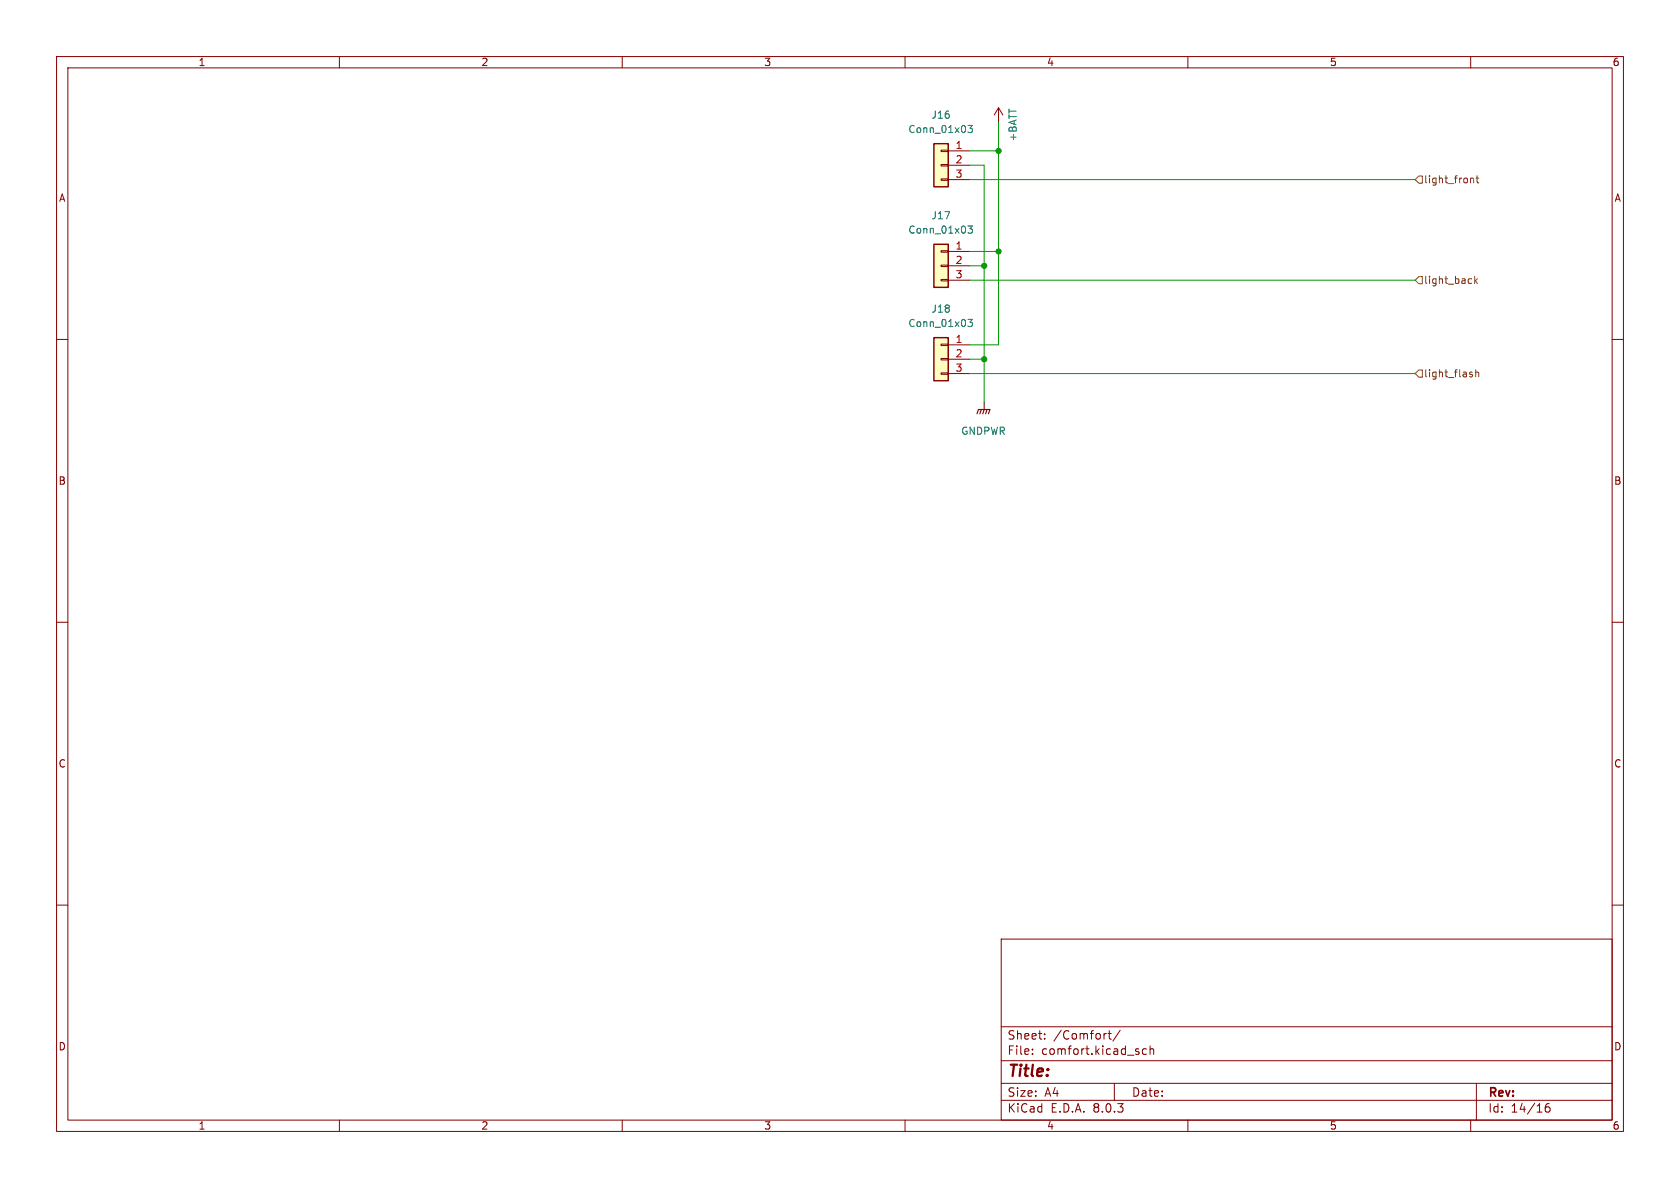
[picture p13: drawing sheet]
<svg xmlns="http://www.w3.org/2000/svg" width="297mm" height="210mm" viewBox="0 0 297 210" stroke-linecap="round" stroke-linejoin="round" font-family="sans-serif">
<defs><g id="words">
<text font-size="2.8" fill="#840000" x="178" y="190.9">Title:</text>
<g font-size="2.1" fill="#840000">
<text x="178" y="184">Sheet:</text>
<text x="186.2" y="184">/Comfort/</text>
<text x="178" y="186.7">File:</text>
<text x="184.1" y="186.7">comfort.kicad_sch</text>
<text x="178" y="196.9">KiCad</text>
<text x="178" y="194.1">Size:</text>
<text x="184.7" y="194.1">A4</text>
<text x="185.7" y="196.9">E.D.A.</text>
<text x="193.3" y="196.9">8.0.3</text>
<text x="200" y="194.1">Date:</text>
<text x="263" y="194.3">Rev:</text>
<text x="263" y="196.9">Id:</text>
<text x="267.1" y="196.9">14/16</text>
</g>
<g font-size="1.8" fill="#840000">
<text x="35" y="11.9">1</text>
<text x="85" y="11.9">2</text>
<text x="135" y="11.9">3</text>
<text x="185" y="11.9">4</text>
<text x="235" y="11.9">5</text>
<text x="285" y="11.9">6</text>
<text x="10.3" y="35.9">A</text>
<text x="285.3" y="35.9">A</text>
<text x="10.3" y="85.9">B</text>
<text x="285.3" y="85.9">B</text>
<text x="10.3" y="135.9">C</text>
<text x="285.3" y="135.9">C</text>
<text x="10.3" y="185.9">D</text>
<text x="285.3" y="185.9">D</text>
<text x="35" y="199.9">1</text>
<text x="85" y="199.9">2</text>
<text x="135" y="199.9">3</text>
<text x="185" y="199.9">4</text>
<text x="235" y="199.9">5</text>
<text x="285" y="199.9">6</text>
</g>
<g font-size="1.8" fill="#006464">
<text x="160.5" y="23.7">Conn_01x03</text>
<text x="164.6" y="21.2">J16</text>
<text x="179.9" y="25.1" transform="rotate(-90 179.9 25.1)">+BATT</text>
<text x="160.5" y="41.5">Conn_01x03</text>
<text x="164.6" y="39">J17</text>
<text x="160.5" y="58">Conn_01x03</text>
<text x="164.6" y="55.5">J18</text>
<text x="169.8" y="77.1">GNDPWR</text>
</g>
<g font-size="1.8" fill="#a90000">
<text x="168.8" y="26.4">1</text>
<text x="168.8" y="29">2</text>
<text x="168.8" y="31.5">3</text>
<text x="168.8" y="44.2">1</text>
<text x="168.8" y="46.7">2</text>
<text x="168.8" y="49.3">3</text>
<text x="168.8" y="60.7">1</text>
<text x="168.8" y="63.2">2</text>
<text x="168.8" y="65.8">3</text>
</g>
<g font-size="1.8" fill="#725600">
<text x="251.7" y="32.6">light_front</text>
<text x="251.7" y="50.4">light_back</text>
<text x="251.7" y="66.9">light_flash</text>
</g>
</g></defs>
<g fill="none" stroke="#840000" stroke-width=".18">
<path d="M10 10h277v190h-277zM12 12h273v186h-273zM60 10v2M110 10v2M160 10v2M176.5 19.1l-.7 1.2M176.5 19.1v2.5M176.5 19.1l.8 1.2M210 10v2M260 10v2M10 60h2M285 60h2"/>
<path d="M10 110h2M285 110h2M10 160h2M285 160h2M177 166h108v32h-108zM60 198v2M110 198v2M160 198v2M177 194.5h108M177 191.5h108M177 187.5h108M177 181.5h108"/>
<path d="M182.5 186.3v.1M182.5 185.5v.1M184.7 183.6v.1M184.7 182.8v.1M195.5 182.7h.1M195.9 182.7h.6M196.1 182.2v1.3l.4 .2M197 191.5v3M198 182.1l-1.3 2M202.7 185.5l-.5-.1-.2 .3v.4l.1 .2h.6M203.3 185.5l.2-.1 .4 .1 .1 .9M203.3 184.9v1.5"/>
<path d="M210 198v2M260 198v2M261 191.5v6.5M273.9 195.1a.59 .59 0 0 0-.7 .6v.6l.1 .2 .4 .1 .3-.1v-.5l-.1-.3h-.4l-.3 .3"/>
</g>
<path d="M165.1 25.4h2.5v7.6h-2.5z" fill="#ffffc2"/>
<path d="M166.4 31.6h1.2v.3h-1.2zM166.4 29.1h1.2v.2h-1.2zM166.4 26.5h1.2v.3h-1.2zM167.6 26.7h3.8M167.6 29.2h3.8M167.6 31.8h3.8" fill="none" stroke="#840000" stroke-width=".18"/>
<path d="M165.1 25.4h2.5v7.6h-2.5z" fill="none" stroke="#840000" stroke-width=".25"/>
<path d="M171.1 22.2h.8l-.4 .5 .3 .1v.5l-.1 .1-.6-.1" fill="none" stroke="#006464" stroke-width=".18"/>
<path d="M165.1 43.2h2.5v7.6h-2.5z" fill="#ffffc2"/>
<path d="M166.4 49.4h1.2v.3h-1.2zM166.4 46.9h1.2v.2h-1.2zM166.4 44.3h1.2v.3h-1.2zM167.6 44.5h3.8M167.6 47h3.8M167.6 49.5h3.8" fill="none" stroke="#840000" stroke-width=".18"/>
<path d="M165.1 43.2h2.5v7.6h-2.5z" fill="none" stroke="#840000" stroke-width=".25"/>
<path d="M171.1 39.9h.8l-.4 .5 .3 .2v.5l-.1 .1-.6-.1" fill="none" stroke="#006464" stroke-width=".18"/>
<path d="M165.1 59.7h2.5v7.6h-2.5z" fill="#ffffc2"/>
<path d="M166.4 65.9h1.2v.3h-1.2zM166.4 63.4h1.2v.2h-1.2zM166.4 60.8h1.2v.3h-1.2zM167.6 61h3.8M167.6 63.5h3.8M167.6 66h3.8M174 71.1v1.3" fill="none" stroke="#840000" stroke-width=".18"/>
<path d="M165.1 59.7h2.5v7.6h-2.5z" fill="none" stroke="#840000" stroke-width=".25"/>
<path d="M171.1 56.5h.8l-.4 .4 .3 .2v.5l-.1 .1-.6-.1" fill="none" stroke="#006464" stroke-width=".18"/>
<path d="M172.7 73.2l.3-.8h2l-.2 .8M173.5 72.4l-.3 .8M174 72.4l-.3 .8M174.5 72.4l-.3 .8" fill="none" stroke="#840000" stroke-width=".2"/>
<g fill="none" stroke="#725600" stroke-width=".18">
<path d="M250.8 31.1h.7v1.3h-.7l-.6-.6zM260 31.6l.2-.1h.3v.8M260.9 31.5h.5M261.1 31.1v1l.3 .2M250.2 49.5l.6-.6h.7v1.3h-.7zM260.7 48.8v1.3M260.8 49.6l.4 .5M261.2 49.3l-.5 .4M250.2 66l.6-.6h.7v1.3h-.7zM260 66.2l.3 .1v.1l-.1 .2h-.3M260 65.8h.3M260.9 65.9l.2-.1h.3v.8"/>
<path d="M260.9 65.3v1.3"/>
</g>
<path d="M171.4 26.7h5.1M171.4 29.2h2.6v41.9M171.4 31.8h78.8M176.5 21.6v39.4h-5.1M171.4 49.5h78.8M171.4 44.5h5.1M171.4 47h2.6M171.4 66h78.8M171.4 63.5h2.6" fill="none" stroke="#009600" stroke-width=".18"/>
<g fill="#009600" stroke="#009600" stroke-width=".18">
<circle cx="176.5" cy="26.7" r=".46"/>
<circle cx="174" cy="47" r=".46"/>
<circle cx="176.5" cy="44.5" r=".46"/>
<circle cx="174" cy="63.5" r=".46"/>
</g>
<use href="#words"/>
</svg>
